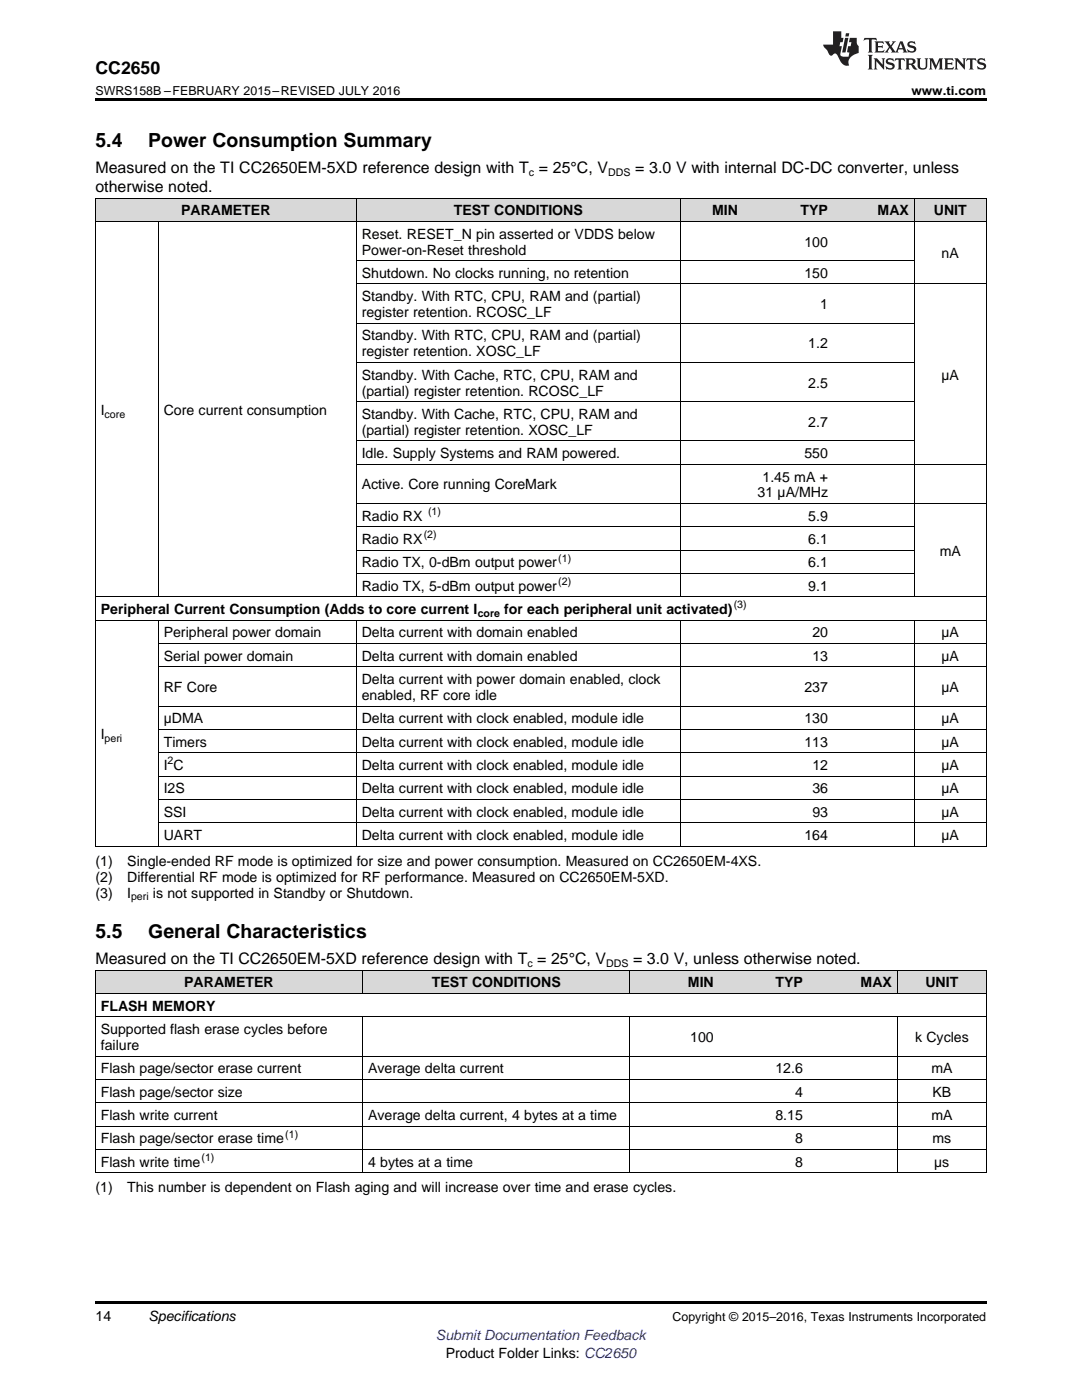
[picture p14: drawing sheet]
<svg xmlns="http://www.w3.org/2000/svg" width="216mm" height="279mm" viewBox="0 0 216 279" stroke-linecap="round" stroke-linejoin="round" font-family="sans-serif">
<defs><g id="words">
<g font-size="3.9">
<text x="19" y="29.3">5.4</text>
<text x="29.6" y="29.3">Power Consumption Summary</text>
<text x="19" y="187.3">5.5</text>
<text x="29.6" y="187.3">General Characteristics</text>
</g>
<text font-size="3.5" x="19" y="14.8">CC2650</text>
<g font-size="3.2">
<text x="19" y="34.4">Measured on the TI CC2650EM-5XD reference design with T = 25°C, V</text>
<text x="126.7" y="34.4">= 3.0 V with internal DC-DC converter, unless</text>
<text x="19" y="38.3">otherwise noted.</text>
<text x="19" y="192.4">Measured on the TI CC2650EM-5XD reference design with T = 25°C, V</text>
<text x="126.3" y="192.4">= 3.0 V, unless otherwise noted.</text>
</g>
<g font-size="2.8">
<text x="36.1" y="43">PARAMETER</text>
<text x="72.2" y="47.6">Reset. RESET_N pin asserted or VDDS below</text>
<text x="90.6" y="43">TEST CONDITIONS</text>
<text x="142.1" y="43">MIN</text>
<text x="159.7" y="43">TYP</text>
<text x="175.1" y="43">MAX</text>
<text x="186.3" y="43">UNIT</text>
<text x="72.2" y="50.8">Power-on-Reset threshold</text>
<text x="160.5" y="49.2">100</text>
<text x="187.9" y="51.5">nA</text>
<text x="72.2" y="55.5">Shutdown. No clocks running, no retention</text>
<text x="160.5" y="55.5">150</text>
<text x="72.2" y="60.1">Standby. With RTC, CPU, RAM and (partial)</text>
<text x="72.2" y="63.3">register retention. RCOSC_LF</text>
<text x="163.7" y="61.7">1</text>
<text x="72.2" y="67.9">Standby. With RTC, CPU, RAM and (partial)</text>
<text x="72.2" y="71.1">register retention. XOSC_LF</text>
<text x="161.3" y="69.5">1.2</text>
<text x="72.2" y="75.8">Standby. With Cache, RTC, CPU, RAM and</text>
<text x="161.3" y="77.4">2.5</text>
<text x="187.9" y="75.8">µA</text>
<text x="20.1" y="82.8">I</text>
<text x="32.7" y="82.8">Core current consumption</text>
<text x="72.2" y="79">(partial) register retention. RCOSC_LF</text>
<text x="72.2" y="83.6">Standby. With Cache, RTC, CPU, RAM and</text>
<text x="72.2" y="86.8">(partial) register retention. XOSC_LF</text>
<text x="161.3" y="85.2">2.7</text>
<text x="72.2" y="91.4">Idle. Supply Systems and RAM powered.</text>
<text x="160.5" y="91.4">550</text>
<text x="72.2" y="97.7">Active. Core running CoreMark</text>
<text x="151.2" y="99.3">31 µA/MHz</text>
<text x="152.2" y="96.1">1.45 mA +</text>
<text x="72.2" y="103.9">Radio RX</text>
<text x="161.3" y="103.9">5.9</text>
<text x="72.2" y="108.6">Radio RX</text>
<text x="72.2" y="113.2">Radio TX, 0-dBm output power</text>
<text x="161.3" y="108.6">6.1</text>
<text x="161.3" y="113.2">6.1</text>
<text x="187.5" y="110.9">mA</text>
<text x="72.2" y="117.9">Radio TX, 5-dBm output power</text>
<text x="161.3" y="117.9">9.1</text>
<text x="20.1" y="122.6">Peripheral Current Consumption (Adds to core current I</text>
<text x="100.6" y="122.6">for each peripheral unit activated)</text>
<text x="32.7" y="127.2">Peripheral power domain</text>
<text x="32.7" y="131.9">Serial power domain</text>
<text x="72.2" y="127.2">Delta current with domain enabled</text>
<text x="72.2" y="131.9">Delta current with domain enabled</text>
<text x="162.1" y="127.2">20</text>
<text x="162.1" y="131.9">13</text>
<text x="187.9" y="127.2">µA</text>
<text x="187.9" y="131.9">µA</text>
<text x="72.2" y="136.5">Delta current with power domain enabled, clock</text>
<text x="32.7" y="138.1">RF Core</text>
<text x="72.2" y="139.7">enabled, RF core idle</text>
<text x="160.5" y="138.1">237</text>
<text x="187.9" y="138.1">µA</text>
<text x="20.1" y="147.4">I</text>
<text x="32.7" y="144.4">µDMA</text>
<text x="32.7" y="149">Timers</text>
<text x="72.2" y="144.4">Delta current with clock enabled, module idle</text>
<text x="72.2" y="149">Delta current with clock enabled, module idle</text>
<text x="160.5" y="144.4">130</text>
<text x="160.5" y="149">113</text>
<text x="187.9" y="144.4">µA</text>
<text x="187.9" y="149">µA</text>
<text x="32.7" y="153.7">I C</text>
<text x="72.2" y="153.7">Delta current with clock enabled, module idle</text>
<text x="162.1" y="153.7">12</text>
<text x="187.9" y="153.7">µA</text>
<text x="32.7" y="158.3">I2S</text>
<text x="72.2" y="158.3">Delta current with clock enabled, module idle</text>
<text x="162.1" y="158.3">36</text>
<text x="187.9" y="158.3">µA</text>
<text x="32.7" y="163">SSI</text>
<text x="32.7" y="167.6">UART</text>
<text x="72.2" y="163">Delta current with clock enabled, module idle</text>
<text x="72.2" y="167.6">Delta current with clock enabled, module idle</text>
<text x="160.5" y="167.6">164</text>
<text x="162.1" y="163">93</text>
<text x="187.9" y="163">µA</text>
<text x="187.9" y="167.6">µA</text>
<text x="19" y="172.8">(1)</text>
<text x="25.4" y="172.8">Single-ended RF mode is optimized for size and power consumption. Measured on CC2650EM-4XS.</text>
<text x="19" y="176">(2)</text>
<text x="19" y="179.1">(3)</text>
<text x="25.4" y="176">Differential RF mode is optimized for RF performance. Measured on CC2650EM-5XD.</text>
<text x="25.4" y="179.1">I</text>
<text x="30.5" y="179.1">is not supported in Standby or Shutdown.</text>
<text x="36.8" y="197.1">PARAMETER</text>
<text x="86.1" y="197.1">TEST CONDITIONS</text>
<text x="137.3" y="197.1">MIN</text>
<text x="154.7" y="197.1">TYP</text>
<text x="171.7" y="197.1">MAX</text>
<text x="184.6" y="197.1">UNIT</text>
<text x="20.1" y="201.7">FLASH MEMORY</text>
<text x="20.1" y="206.4">Supported flash erase cycles before</text>
<text x="20.1" y="209.5">failure</text>
<text x="137.7" y="208">100</text>
<text x="182.6" y="208">k Cycles</text>
<text x="20.1" y="214.2">Flash page/sector erase current</text>
<text x="73.4" y="214.2">Average delta current</text>
<text x="154.7" y="214.2">12.6</text>
<text x="185.8" y="214.2">mA</text>
<text x="20.1" y="218.9">Flash page/sector size</text>
<text x="158.6" y="218.9">4</text>
<text x="186.1" y="218.9">KB</text>
<text x="20.1" y="223.5">Flash write current</text>
<text x="73.4" y="223.5">Average delta current, 4 bytes at a time</text>
<text x="154.7" y="223.5">8.15</text>
<text x="185.8" y="223.5">mA</text>
<text x="20.1" y="228.2">Flash page/sector erase time</text>
<text x="20.1" y="232.8">Flash write time</text>
<text x="73.4" y="232.8">4 bytes at a time</text>
<text x="158.6" y="228.2">8</text>
<text x="158.6" y="232.8">8</text>
<text x="186.1" y="228.2">ms</text>
<text x="186.4" y="232.8">µs</text>
<text x="19" y="238">(1)</text>
<text x="25.4" y="238">This number is dependent on Flash aging and will increase over time and erase cycles.</text>
<text x="19" y="263.6">14</text>
<text x="29.6" y="263.6">Specifications</text>
<text x="88.9" y="270.9">Product Folder Links: CC2650</text>
</g>
<text font-size="2.8" fill="#00f" x="87" y="267.4">Submit Documentation Feedback</text>
<g font-size="2.5">
<text x="19" y="19">SWRS158B –FEBRUARY 2015–REVISED JULY 2016</text>
<text x="181.9" y="19">www.ti.com</text>
<text x="134.2" y="263.6">Copyright © 2015–2016, Texas Instruments Incorporated</text>
</g>
<g font-size="2.1">
<text x="105.5" y="35.1">c</text>
<text x="121.4" y="35.1">DDS</text>
<text x="20.9" y="83.3">core</text>
<text x="84.6" y="107.5">(2)</text>
<text x="85.4" y="102.8">(1)</text>
<text x="111.4" y="112.1">(1)</text>
<text x="111.4" y="116.8">(2)</text>
<text x="95.3" y="123.1">core</text>
<text x="146.4" y="121.4">(3)</text>
<text x="20.9" y="148">peri</text>
<text x="33.4" y="152.5">2</text>
<text x="26.1" y="179.7">peri</text>
<text x="105.2" y="193">c</text>
<text x="121" y="193">DDS</text>
<text x="56.9" y="227">(1)</text>
<text x="40.2" y="231.7">(1)</text>
</g>
</g></defs>
<g fill="#d8d8d8">
<path d="M19 193.7h53.4v4.6h-53.4z"/>
<path d="M72.4 193.7h53.3v4.6h-53.3z"/>
<path d="M125.7 193.7h17.8v4.6h-17.8z"/>
<path d="M143.5 193.7h17.8v4.6h-17.8z"/>
<path d="M161.3 193.7h17.8v4.6h-17.8z"/>
<path d="M179.1 193.7h17.7v4.6h-17.7z"/>
<path d="M19 39.6h12.6v4.6h-12.6z"/>
<path d="M31.6 39.6h39.5v4.6h-39.5z"/>
<path d="M71.1 39.6h64.7v4.6h-64.7z"/>
<path d="M135.8 39.6h12.5v4.6h-12.5z"/>
<path d="M148.3 39.6h18v4.6h-18z"/>
<path d="M166.3 39.6h16.2v4.6h-16.2z"/>
<path d="M182.5 39.6h14.3v4.6h-14.3z"/>
</g>
<path d="M19 19.5h177.8v.5h-177.8zM19 259.7h177.8v.5h-177.8z" fill="#000"/>
<g fill="none" stroke="#000" stroke-width=".2">
<path d="M19 39.5h177.8M19.1 39.6v129.3M71.1 39.6v79.6M135.7 39.6v79.6M182.4 39.6v79.6M196.8 39.6v129.3M19 44.2h177.8M31.6 44.2v75M71.1 56.7h125.7M71.1 52h111.4M71.1 72.3h111.4M71.1 64.5h111.4"/>
<path d="M71.1 92.7h125.7M71.1 88h111.4M71.1 80.2h111.4M19 119.1h177.8M71.1 114.5h111.4M71.1 109.8h111.4M71.1 105.1h111.4M71.1 100.5h125.7M19 123.8h177.8M31.6 123.8v45.1M31.6 133.1h165.2M31.6 128.4h165.2"/>
<path d="M71.1 123.8v45.1M135.7 123.8v45.1M182.4 123.8v45.1M31.6 159.5h165.2M31.6 154.9h165.2M31.6 150.2h165.2M31.6 145.6h165.2M31.6 140.9h165.2M19 168.9h177.8M31.6 164.2h165.2M19 198.3h177.8M19 193.6h177.8"/>
<path d="M19.1 193.7v40.4M72.3 193.7v4.6M125.7 193.7v4.6M179 193.7v4.6M196.8 193.7v40.4M19 215.4h177.8M19 210.8h177.8M19 202.9h177.8M72.3 203v31.1M125.7 203v31.1M179 203v31.1M19 234.1h177.8"/>
<path d="M19 229.4h177.8M19 224.7h177.8M19 220.1h177.8"/>
</g>
<g fill="#231f20">
<path d="M172.5 7.6l-.1 .5 .4-.2h.6v.1v2.1l-.2 .4h.9l-.2-.4v-2.1l.1-.1h.5l.5 .2-.2-.5zM174.5 8.3l.2 .3v1.5l-.2 .4h1.8l.2-.6a1.04 1.04 0 0 1-1.3 .2v-.7h.6l.3 .2v-.6l-.3 .2h-.6v-.6l.8-.1 .4 .3-.2-.5zM176.5 8.3l.9 1.1-.9 1.1h.8l-.2-.2 .4-.7 .5 .7-.2 .2h1.5l-.2-.2 .2-.4h.9l.1 .4-.2 .2h1l-.3-.3-.7-1.9h-.5l-.9 2-.8-1 .9-1h-.8l.1 .3-.4 .5-.3-.6 .1-.2zM179.7 8.6l.4 1h-.7zM181.3 8.4a.63 .63 0 0 0-.2 .7 .63 .63 0 0 0 .6 .4l.6 .2 .1 .2a.75 .75 0 0 1-.7 .4 .75 .75 0 0 1-.6-.5l.1 .7 .1-.1a1.11 1.11 0 0 0 1.5-.6 1.13 1.13 0 0 0-1.2-.8l-.1-.4a1.04 1.04 0 0 1 1.2 .2l-.2-.5-.2 .1-.4-.2zM173.2 10.9l.2 .4v2.2l-.2 .4h1l-.3-.4v-2.2l.3-.4zM174.3 11.6l.3 .4v1.5l-.3 .4h.8l-.2-.4v-1.3l1.5 1.7v-1.9l.2-.4h-.7l.2 .4v.9l-1.1-1.3zM177 11.8a.62 .62 0 0 0-.2 .7 .62 .62 0 0 0 .6 .4l.6 .1 .1 .3a.76 .76 0 0 1-.7 .3 .76 .76 0 0 1-.7-.4l.2 .7 .1-.1a1.11 1.11 0 0 0 1.5-.6 1.13 1.13 0 0 0-1.2-.8l-.1-.4a1.04 1.04 0 0 1 1.2 .2l-.2-.6-.2 .1-.5-.1zM178.7 11.6l-.2 .6a.61 .61 0 0 1 .8-.3v1.6l-.2 .4h.9l-.2-.4v-1.6a.63 .63 0 0 1 .7 .3l-.1-.6zM180.6 11.6l.3 .4v1.5l-.3 .4h1l-.2-.2-.1-.8 .6 .2a.76 .76 0 0 0 1.2 .7l-1-1a.58 .58 0 0 0 .6-.5 .58 .58 0 0 0-.5-.6zM181.4 11.9h.1a.45 .45 0 0 1 .5 .1 .45 .45 0 0 1 .1 .5l-.8 .2zM182.9 11.6l.2 .2a2.17 2.17 0 0 0 .3 1.9 .99 .99 0 0 0 1.6-.6v-1.1l.2-.4h-.7l.2 .2a1.92 1.92 0 0 1-.2 1.8 .6 .6 0 0 1-.9-.5v-1.1l.2-.4zM185.4 11.6l.2 .4v1.5l-.2 .4h.7l-.2-.4v-1.4l.8 1.8 .8-1.8v1.4l-.2 .4h.9l-.2-.4v-1.5l.2-.4h-.8l-.6 1.5-.6-1.5zM188.4 11.6l.2 .4v1.5l-.2 .4h1.8l.1-.6a1.04 1.04 0 0 1-1.2 .1v-.6h.5l.4 .2v-.6l-.4 .2h-.5v-.7h.8l.3 .3-.1-.6zM190.5 11.6l.2 .4v1.5l-.2 .4h.7l-.2-.4v-1.3l1.5 1.7v-1.9l.2-.4h-.7l.2 .4v.9l-1.1-1.3zM192.9 11.6l-.1 .6a.61 .61 0 0 1 .7-.3l.1 1.6-.3 .4h1l-.3-.4 .1-1.6a.63 .63 0 0 1 .7 .3l-.1-.6zM195.2 11.8a.62 .62 0 0 0-.2 .7 .62 .62 0 0 0 .6 .4l.6 .1 .1 .3a.76 .76 0 0 1-.7 .3 .76 .76 0 0 1-.6-.4l.1 .7 .1-.1a1.11 1.11 0 0 0 1.6-.6 1.13 1.13 0 0 0-1.3-.8l-.1-.4a1.04 1.04 0 0 1 1.2 .2l-.1-.6-.2 .1-.5-.1z"/>
<path d="M166.2 6.3v2.6h-1.9v.4l.8 .9a.91 .91 0 0 0 1 .8 .56 .56 0 0 1 .5-.3 .56 .56 0 0 1 .5 .3l.4 .8a1.53 1.53 0 0 0 1.9 1.2 1.54 1.54 0 0 1 1-2.1l.9-.3v-1.4a1.52 1.52 0 0 1-.4-1.6h-1.3l-.2 .8h.5l-.2 .8h-.5l-.1 1v.2l.4 .1-.2 .8a1.93 1.93 0 0 1-1.6-.3l.3-1.8h-.5l.2-.8h.4l.2-.8h-.4v-1.3zM168.6 7.6l-.6 2.9h.7l.6-2.9zM168.8 6.6l-.1 .7h.6l.2-.7z"/>
</g>
<use href="#words"/>
</svg>
